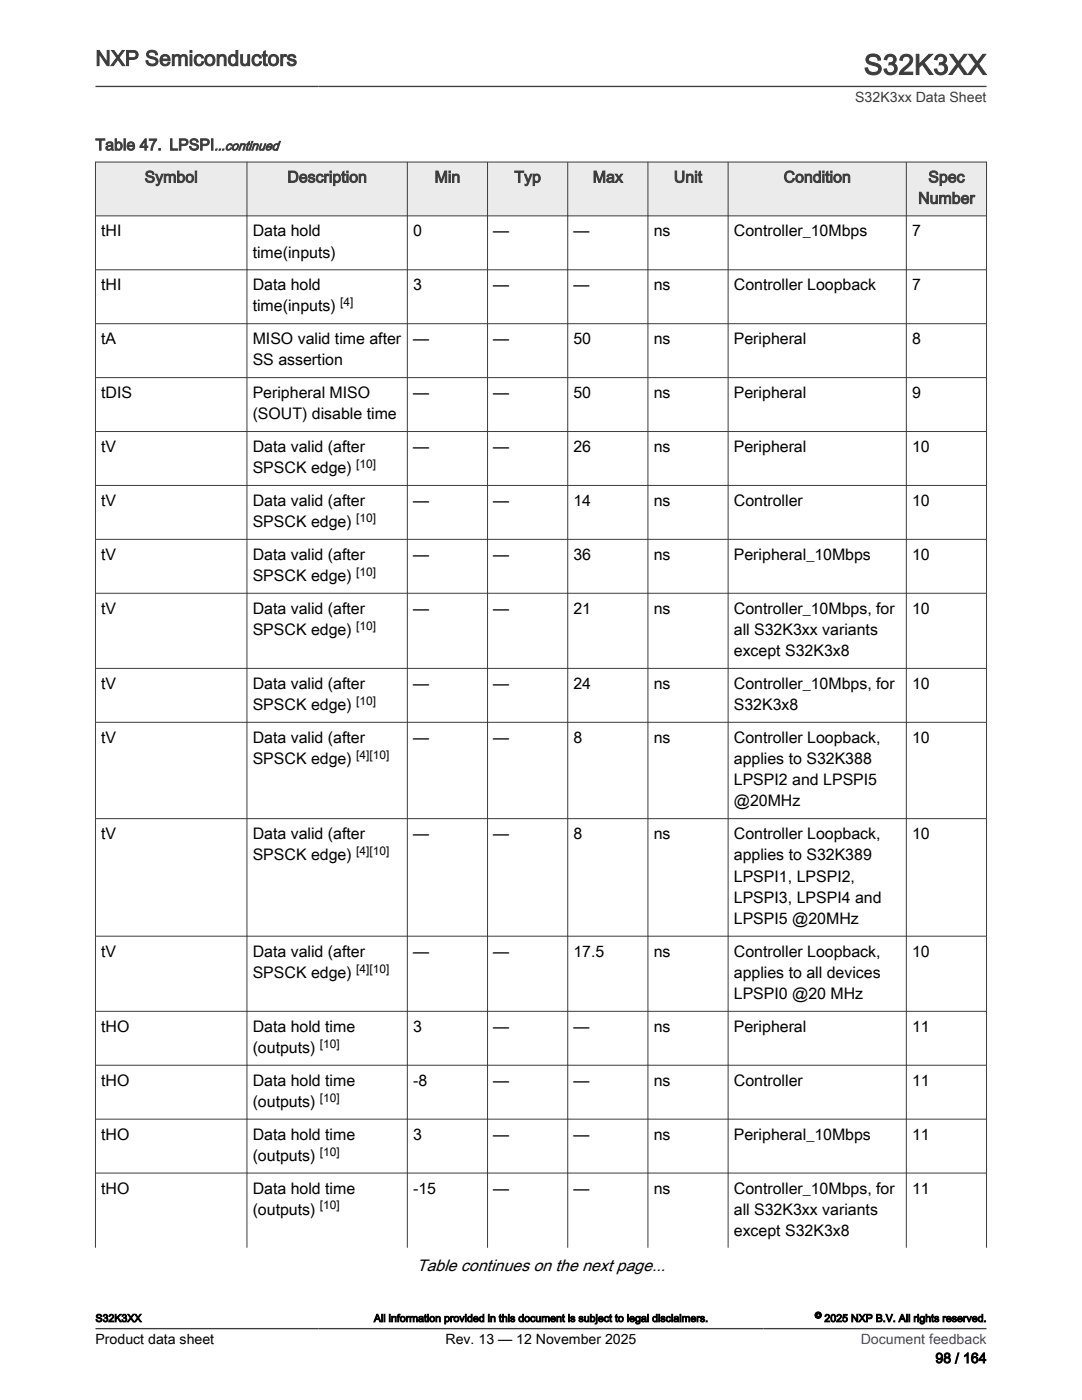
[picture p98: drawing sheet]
<svg xmlns="http://www.w3.org/2000/svg" width="216mm" height="279mm" viewBox="0 0 216 279" stroke-linecap="round" stroke-linejoin="round" font-family="sans-serif">
<defs><g id="words">
<text font-size="5.6" fill="#3c3c3c" x="172.4" y="14.9">S32K3XX</text>
<text font-size="4.2" fill="#3c3c3c" x="19" y="13.1">NXP Semiconductors</text>
<text font-size="3.3" x="83.2" y="253.7">Table continues on the next page...</text>
<g font-size="3.2" fill="#3c3c3c">
<text x="19" y="30">Table 47. LPSPI</text>
<text x="28.9" y="36.4">Symbol</text>
<text x="57.3" y="36.4">Description</text>
<text x="86.7" y="36.4">Min</text>
<text x="102.6" y="36.4">Typ</text>
<text x="118.3" y="36.4">Max</text>
<text x="134.5" y="36.4">Unit</text>
<text x="156.4" y="36.4">Condition</text>
<text x="183.2" y="40.6">Number</text>
<text x="185.2" y="36.4">Spec</text>
</g>
<g font-size="3.2">
<text x="20.2" y="47.2">tHI</text>
<text x="50.4" y="47.2">Data hold</text>
<text x="82.4" y="47.2">0</text>
<text x="98.4" y="47.2">—</text>
<text x="114.4" y="47.2">—</text>
<text x="130.4" y="47.2">ns</text>
<text x="146.4" y="47.2">Controller_10Mbps</text>
<text x="182" y="47.2">7</text>
<text x="50.4" y="51.4">time(inputs)</text>
<text x="20.2" y="57.9">tHI</text>
<text x="50.4" y="57.9">Data hold</text>
<text x="82.4" y="57.9">3</text>
<text x="98.4" y="57.9">—</text>
<text x="114.4" y="57.9">—</text>
<text x="130.4" y="57.9">ns</text>
<text x="146.4" y="57.9">Controller Loopback</text>
<text x="182" y="57.9">7</text>
<text x="50.4" y="62.2">time(inputs)</text>
<text x="20.2" y="68.7">tA</text>
<text x="50.4" y="68.7">MISO valid time after</text>
<text x="82.4" y="68.7">—</text>
<text x="98.4" y="68.7">—</text>
<text x="114.4" y="68.7">50</text>
<text x="130.4" y="68.7">ns</text>
<text x="146.4" y="68.7">Peripheral</text>
<text x="182" y="68.7">8</text>
<text x="50.4" y="72.9">SS assertion</text>
<text x="20.2" y="79.4">tDIS</text>
<text x="50.4" y="79.4">Peripheral MISO</text>
<text x="50.4" y="83.7">(SOUT) disable time</text>
<text x="82.4" y="79.4">—</text>
<text x="98.4" y="79.4">—</text>
<text x="114.4" y="79.4">50</text>
<text x="130.4" y="79.4">ns</text>
<text x="146.4" y="79.4">Peripheral</text>
<text x="182" y="79.4">9</text>
<text x="20.2" y="90.2">tV</text>
<text x="50.4" y="90.2">Data valid (after</text>
<text x="50.4" y="94.4">SPSCK edge)</text>
<text x="82.4" y="90.2">—</text>
<text x="98.4" y="90.2">—</text>
<text x="114.4" y="90.2">26</text>
<text x="130.4" y="90.2">ns</text>
<text x="146.4" y="90.2">Peripheral</text>
<text x="182" y="90.2">10</text>
<text x="20.2" y="101">tV</text>
<text x="50.4" y="101">Data valid (after</text>
<text x="82.4" y="101">—</text>
<text x="98.4" y="101">—</text>
<text x="114.4" y="101">14</text>
<text x="130.4" y="101">ns</text>
<text x="146.4" y="101">Controller</text>
<text x="182" y="101">10</text>
<text x="50.4" y="105.2">SPSCK edge)</text>
<text x="20.2" y="111.7">tV</text>
<text x="50.4" y="111.7">Data valid (after</text>
<text x="82.4" y="111.7">—</text>
<text x="98.4" y="111.7">—</text>
<text x="114.4" y="111.7">36</text>
<text x="130.4" y="111.7">ns</text>
<text x="146.4" y="111.7">Peripheral_10Mbps</text>
<text x="182" y="111.7">10</text>
<text x="50.4" y="116">SPSCK edge)</text>
<text x="20.2" y="122.5">tV</text>
<text x="50.4" y="122.5">Data valid (after</text>
<text x="82.4" y="122.5">—</text>
<text x="98.4" y="122.5">—</text>
<text x="114.4" y="122.5">21</text>
<text x="130.4" y="122.5">ns</text>
<text x="146.4" y="122.5">Controller_10Mbps, for</text>
<text x="182" y="122.5">10</text>
<text x="50.4" y="126.7">SPSCK edge)</text>
<text x="146.4" y="126.7">all S32K3xx variants</text>
<text x="146.4" y="131">except S32K3x8</text>
<text x="20.2" y="137.5">tV</text>
<text x="50.4" y="137.5">Data valid (after</text>
<text x="82.4" y="137.5">—</text>
<text x="98.4" y="137.5">—</text>
<text x="114.4" y="137.5">24</text>
<text x="130.4" y="137.5">ns</text>
<text x="146.4" y="137.5">Controller_10Mbps, for</text>
<text x="182" y="137.5">10</text>
<text x="50.4" y="141.7">SPSCK edge)</text>
<text x="146.4" y="141.7">S32K3x8</text>
<text x="20.2" y="148.2">tV</text>
<text x="50.4" y="148.2">Data valid (after</text>
<text x="82.4" y="148.2">—</text>
<text x="98.4" y="148.2">—</text>
<text x="114.4" y="148.2">8</text>
<text x="130.4" y="148.2">ns</text>
<text x="146.4" y="148.2">Controller Loopback,</text>
<text x="182" y="148.2">10</text>
<text x="50.4" y="152.5">SPSCK edge)</text>
<text x="146.4" y="152.5">applies to S32K388</text>
<text x="146.4" y="156.7">LPSPI2 and LPSPI5</text>
<text x="146.4" y="160.9">@20MHz</text>
<text x="20.2" y="167.5">tV</text>
<text x="50.4" y="167.5">Data valid (after</text>
<text x="82.4" y="167.5">—</text>
<text x="98.4" y="167.5">—</text>
<text x="114.4" y="167.5">8</text>
<text x="130.4" y="167.5">ns</text>
<text x="146.4" y="167.5">Controller Loopback,</text>
<text x="182" y="167.5">10</text>
<text x="50.4" y="171.7">SPSCK edge)</text>
<text x="146.4" y="171.7">applies to S32K389</text>
<text x="146.4" y="175.9">LPSPI1, LPSPI2,</text>
<text x="146.4" y="180.2">LPSPI3, LPSPI4 and</text>
<text x="146.4" y="184.4">LPSPI5 @20MHz</text>
<text x="20.2" y="190.9">tV</text>
<text x="50.4" y="190.9">Data valid (after</text>
<text x="82.4" y="190.9">—</text>
<text x="98.4" y="190.9">—</text>
<text x="114.4" y="190.9">17.5</text>
<text x="130.4" y="190.9">ns</text>
<text x="146.4" y="190.9">Controller Loopback,</text>
<text x="182" y="190.9">10</text>
<text x="50.4" y="195.2">SPSCK edge)</text>
<text x="146.4" y="195.2">applies to all devices</text>
<text x="146.4" y="199.4">LPSPI0 @20 MHz</text>
<text x="20.2" y="205.9">tHO</text>
<text x="50.4" y="205.9">Data hold time</text>
<text x="82.4" y="205.9">3</text>
<text x="98.4" y="205.9">—</text>
<text x="114.4" y="205.9">—</text>
<text x="130.4" y="205.9">ns</text>
<text x="146.4" y="205.9">Peripheral</text>
<text x="182" y="205.9">11</text>
<text x="50.4" y="210.1">(outputs)</text>
<text x="20.2" y="216.7">tHO</text>
<text x="50.4" y="216.7">Data hold time</text>
<text x="50.4" y="220.9">(outputs)</text>
<text x="82.4" y="216.7">-8</text>
<text x="98.4" y="216.7">—</text>
<text x="114.4" y="216.7">—</text>
<text x="130.4" y="216.7">ns</text>
<text x="146.4" y="216.7">Controller</text>
<text x="182" y="216.7">11</text>
<text x="20.2" y="227.4">tHO</text>
<text x="50.4" y="227.4">Data hold time</text>
<text x="82.4" y="227.4">3</text>
<text x="98.4" y="227.4">—</text>
<text x="114.4" y="227.4">—</text>
<text x="130.4" y="227.4">ns</text>
<text x="146.4" y="227.4">Peripheral_10Mbps</text>
<text x="182" y="227.4">11</text>
<text x="50.4" y="231.7">(outputs)</text>
<text x="20.2" y="238.2">tHO</text>
<text x="50.4" y="238.2">Data hold time</text>
<text x="82.4" y="238.2">-15</text>
<text x="98.4" y="238.2">—</text>
<text x="114.4" y="238.2">—</text>
<text x="130.4" y="238.2">ns</text>
<text x="146.4" y="238.2">Controller_10Mbps, for</text>
<text x="182" y="238.2">11</text>
<text x="50.4" y="242.4">(outputs)</text>
<text x="146.4" y="242.4">all S32K3xx variants</text>
<text x="146.4" y="246.7">except S32K3x8</text>
</g>
<text font-size="2.8" fill="#3c3c3c" x="170.6" y="20.4">S32K3xx Data Sheet</text>
<g font-size="2.8">
<text x="19.1" y="268.1">Product data sheet</text>
<text x="88.9" y="268.1">Rev. 13 — 12 November 2025</text>
<text x="186.7" y="272">98 / 164</text>
</g>
<text font-size="2.8" fill="#00f" x="171.7" y="268.1">Document feedback</text>
<text font-size="2.6" fill="#3c3c3c" x="42.8" y="30">...continued</text>
<g font-size="2.4">
<text x="67.9" y="61.1">[4]</text>
<text x="71.1" y="93.4">[10]</text>
<text x="71.1" y="104.1">[10]</text>
<text x="71.1" y="114.9">[10]</text>
<text x="71.1" y="125.7">[10]</text>
<text x="71.1" y="140.7">[10]</text>
<text x="71.1" y="151.4">[4][10]</text>
<text x="71.1" y="170.6">[4][10]</text>
<text x="71.1" y="194.1">[4][10]</text>
<text x="63.8" y="209.1">[10]</text>
<text x="63.8" y="219.9">[10]</text>
<text x="63.8" y="230.6">[10]</text>
<text x="63.8" y="241.4">[10]</text>
</g>
<g font-size="2.1">
<text x="19" y="263.8">S32K3XX</text>
<text x="74.6" y="263.8">All information provided in this document is subject to legal disclaimers.</text>
<text x="164.5" y="263.8">2025 NXP B.V. All rights reserved.</text>
</g>
<text font-size="1.8" x="162.6" y="263.1">©</text>
</g></defs>
<path d="M19 32.3h177.8v10.8h-177.8z" fill-rule="evenodd" fill="#ebebeb"/>
<g fill="none" stroke="#3c3c3c" stroke-width=".2">
<path d="M19 32.3h177.9M19 32.3v216.7M49.3 32.3v216.7M81.3 32.3v216.7M97.3 32.3v216.7M113.3 32.3v216.7M129.3 32.3v216.7M145.3 32.3v216.7M180.8 32.3v216.7M196.8 32.3v216.7M19 43.1h177.9M19 53.8h177.9"/>
<path d="M19 64.6h177.9M19 75.4h177.9M19 86.1h177.9M19 96.9h177.9M19 107.6h177.9M19 118.4h177.9M19 133.4h177.9M19 144.2h177.9M19 163.4h177.9M19 186.8h177.9M19 201.8h177.9M19 212.6h177.9"/>
<path d="M19 223.4h177.9M19 234.1h177.9"/>
</g>
<path d="M19 17.3h177.8M19 265.2h177.8" fill="none" stroke="#3c3c3c" stroke-width=".26"/>
<use href="#words"/>
</svg>
